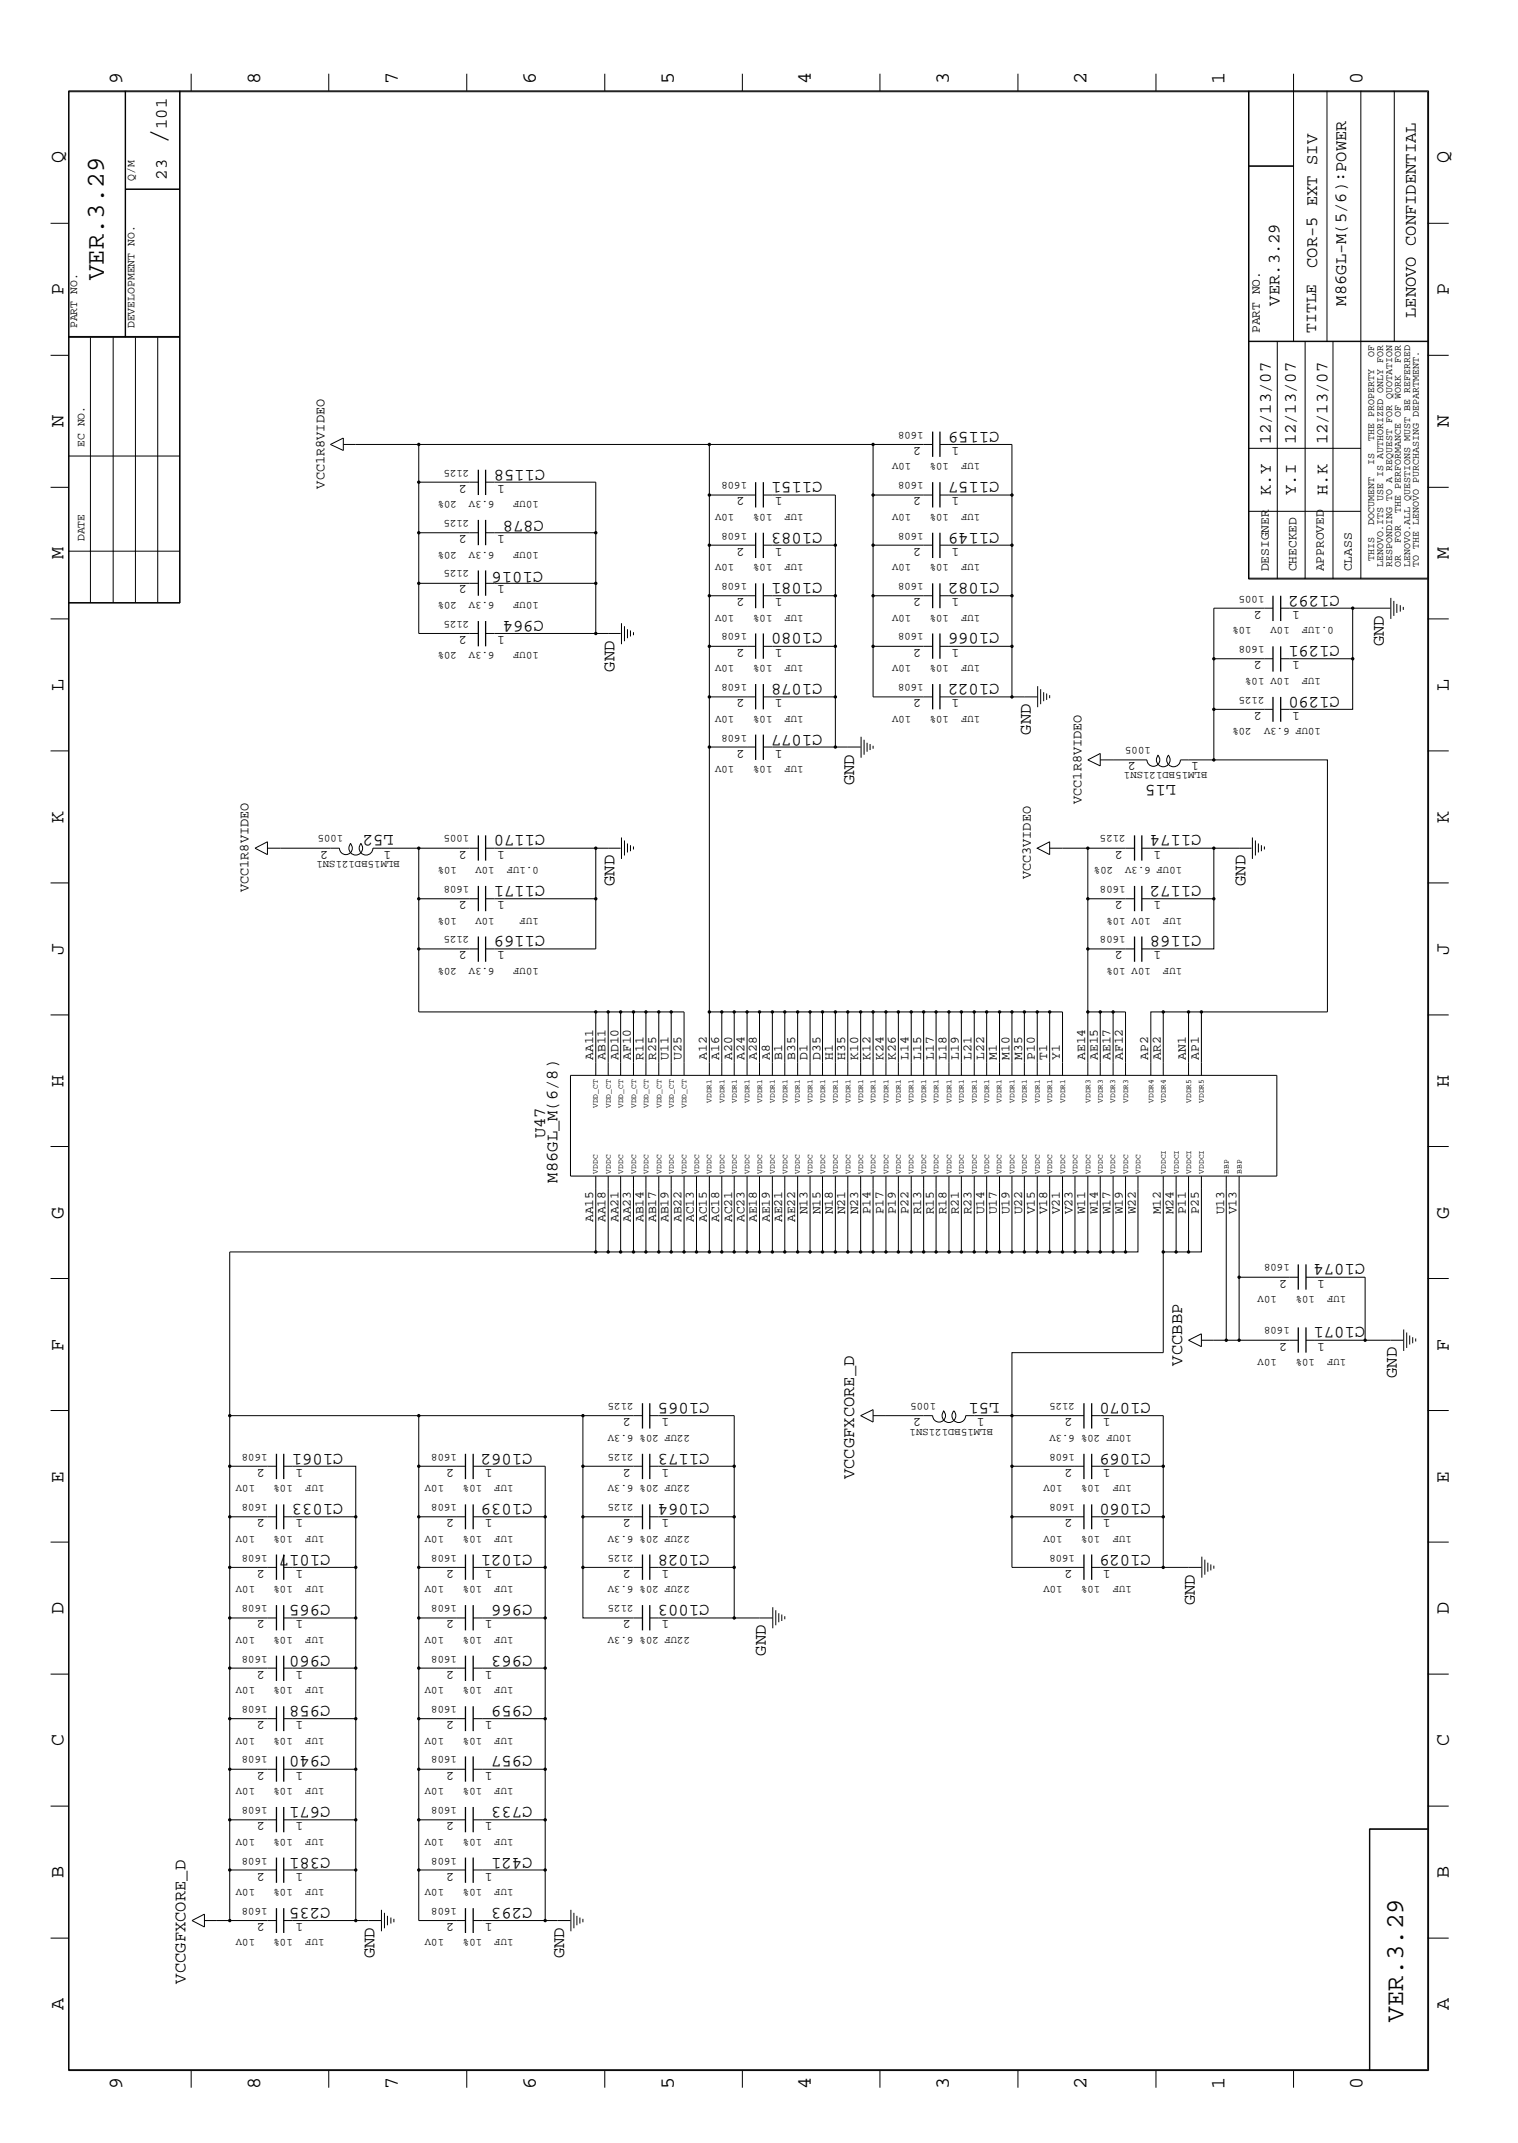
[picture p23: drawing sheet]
<svg xmlns="http://www.w3.org/2000/svg" width="300mm" height="423mm" viewBox="0 0 300 423" stroke-linecap="round" stroke-linejoin="round" font-family="sans-serif">
<defs><g id="words">
<text font-size="5.2" x="32.9" y="28.4" transform="rotate(-90 32.9 28.4)">/</text>
<g font-size="5.1">
<text x="20.5" y="55.4" transform="rotate(-90 20.5 55.4)">VER.3.29</text>
<text x="277.2" y="399.4" transform="rotate(-90 277.2 399.4)">VER.3.29</text>
</g>
<g font-size="4">
<text x="24.1" y="16.7" transform="rotate(-90 24.1 16.7)">9</text>
<text x="51.4" y="16.7" transform="rotate(-90 51.4 16.7)">8</text>
<text x="78.6" y="16.7" transform="rotate(-90 78.6 16.7)">7</text>
<text x="105.8" y="16.7" transform="rotate(-90 105.8 16.7)">6</text>
<text x="133.1" y="16.7" transform="rotate(-90 133.1 16.7)">5</text>
<text x="160.2" y="16.7" transform="rotate(-90 160.2 16.7)">4</text>
<text x="187.5" y="16.7" transform="rotate(-90 187.5 16.7)">3</text>
<text x="214.6" y="16.7" transform="rotate(-90 214.6 16.7)">2</text>
<text x="241.9" y="16.7" transform="rotate(-90 241.9 16.7)">1</text>
<text x="269.2" y="16.7" transform="rotate(-90 269.2 16.7)">0</text>
<text x="12.5" y="32.3" transform="rotate(-90 12.5 32.3)">Q</text>
<text x="286.2" y="32.3" transform="rotate(-90 286.2 32.3)">Q</text>
<text x="12.5" y="58.3" transform="rotate(-90 12.5 58.3)">P</text>
<text x="286.2" y="58.3" transform="rotate(-90 286.2 58.3)">P</text>
<text x="12.5" y="84.4" transform="rotate(-90 12.5 84.4)">N</text>
<text x="286.2" y="84.4" transform="rotate(-90 286.2 84.4)">N</text>
<text x="12.5" y="110.5" transform="rotate(-90 12.5 110.5)">M</text>
<text x="286.2" y="110.5" transform="rotate(-90 286.2 110.5)">M</text>
<text x="12.5" y="136.5" transform="rotate(-90 12.5 136.5)">L</text>
<text x="286.2" y="136.5" transform="rotate(-90 286.2 136.5)">L</text>
<text x="12.5" y="162.6" transform="rotate(-90 12.5 162.6)">K</text>
<text x="286.2" y="162.6" transform="rotate(-90 286.2 162.6)">K</text>
<text x="12.5" y="188.6" transform="rotate(-90 12.5 188.6)">J</text>
<text x="286.2" y="188.6" transform="rotate(-90 286.2 188.6)">J</text>
<text x="12.5" y="214.7" transform="rotate(-90 12.5 214.7)">H</text>
<text x="286.2" y="214.7" transform="rotate(-90 286.2 214.7)">H</text>
<text x="12.5" y="240.7" transform="rotate(-90 12.5 240.7)">G</text>
<text x="286.2" y="240.7" transform="rotate(-90 286.2 240.7)">G</text>
<text x="12.5" y="266.8" transform="rotate(-90 12.5 266.8)">F</text>
<text x="286.2" y="266.8" transform="rotate(-90 286.2 266.8)">F</text>
<text x="12.5" y="292.9" transform="rotate(-90 12.5 292.9)">E</text>
<text x="286.2" y="292.9" transform="rotate(-90 286.2 292.9)">E</text>
<text x="12.5" y="318.9" transform="rotate(-90 12.5 318.9)">D</text>
<text x="286.2" y="318.9" transform="rotate(-90 286.2 318.9)">D</text>
<text x="12.5" y="344.9" transform="rotate(-90 12.5 344.9)">C</text>
<text x="286.2" y="344.9" transform="rotate(-90 286.2 344.9)">C</text>
<text x="12.5" y="371" transform="rotate(-90 12.5 371)">B</text>
<text x="286.2" y="371" transform="rotate(-90 286.2 371)">B</text>
<text x="12.5" y="397" transform="rotate(-90 12.5 397)">A</text>
<text x="286.2" y="397" transform="rotate(-90 286.2 397)">A</text>
<text x="24.1" y="412.7" transform="rotate(-90 24.1 412.7)">9</text>
<text x="51.4" y="412.7" transform="rotate(-90 51.4 412.7)">8</text>
<text x="78.6" y="412.7" transform="rotate(-90 78.6 412.7)">7</text>
<text x="105.8" y="412.7" transform="rotate(-90 105.8 412.7)">6</text>
<text x="133.1" y="412.7" transform="rotate(-90 133.1 412.7)">5</text>
<text x="160.2" y="412.7" transform="rotate(-90 160.2 412.7)">4</text>
<text x="187.5" y="412.7" transform="rotate(-90 187.5 412.7)">3</text>
<text x="214.6" y="412.7" transform="rotate(-90 214.6 412.7)">2</text>
<text x="241.9" y="412.7" transform="rotate(-90 241.9 412.7)">1</text>
<text x="269.2" y="412.7" transform="rotate(-90 269.2 412.7)">0</text>
</g>
<g font-size="3.4">
<text x="32.9" y="25.5" transform="rotate(-90 32.9 25.5)">101</text>
<text x="32.9" y="35.5" transform="rotate(-90 32.9 35.5)">23</text>
<text x="260.2" y="52.9" transform="rotate(-90 260.2 52.9)">COR-5 EXT SIV</text>
<text x="252.7" y="60.4" transform="rotate(-90 252.7 60.4)">VER.3.29</text>
<text x="265.9" y="60.4" transform="rotate(-90 265.9 60.4)">M86GL-M(5/6):POWER</text>
<text x="279.7" y="62.8" transform="rotate(-90 279.7 62.8)">LENOVO CONFIDENTIAL</text>
<text x="197.4" y="85.3" transform="rotate(-180 197.4 85.3)">C1159</text>
<text x="251" y="87.8" transform="rotate(-90 251 87.8)">12/13/07</text>
<text x="255.9" y="87.8" transform="rotate(-90 255.9 87.8)">12/13/07</text>
<text x="262.2" y="87.8" transform="rotate(-90 262.2 87.8)">12/13/07</text>
<text x="107.7" y="92.8" transform="rotate(-180 107.7 92.8)">C1158</text>
<text x="162.5" y="95.3" transform="rotate(-180 162.5 95.3)">C1151</text>
<text x="197.4" y="95.3" transform="rotate(-180 197.4 95.3)">C1157</text>
<text x="251" y="97.8" transform="rotate(-90 251 97.8)">K.Y</text>
<text x="255.9" y="97.8" transform="rotate(-90 255.9 97.8)">Y.I</text>
<text x="262.2" y="97.8" transform="rotate(-90 262.2 97.8)">H.K</text>
<text x="107.4" y="103" transform="rotate(-180 107.4 103)">C878</text>
<text x="162.5" y="105.2" transform="rotate(-180 162.5 105.2)">C1083</text>
<text x="197.4" y="105.2" transform="rotate(-180 197.4 105.2)">C1149</text>
<text x="107.3" y="113" transform="rotate(-180 107.3 113)">C1016</text>
<text x="162.5" y="115.2" transform="rotate(-180 162.5 115.2)">C1081</text>
<text x="197.4" y="115.2" transform="rotate(-180 197.4 115.2)">C1082</text>
<text x="264.7" y="117.7" transform="rotate(-180 264.7 117.7)">C1292</text>
<text x="107.4" y="122.7" transform="rotate(-180 107.4 122.7)">C964</text>
<text x="162.5" y="125.1" transform="rotate(-180 162.5 125.1)">C1080</text>
<text x="197.4" y="125.1" transform="rotate(-180 197.4 125.1)">C1066</text>
<text x="264.7" y="127.7" transform="rotate(-180 264.7 127.7)">C1291</text>
<text x="273.4" y="127.7" transform="rotate(-90 273.4 127.7)">GND</text>
<text x="121.4" y="132.7" transform="rotate(-90 121.4 132.7)">GND</text>
<text x="162.5" y="135.1" transform="rotate(-180 162.5 135.1)">C1078</text>
<text x="197.4" y="135.1" transform="rotate(-180 197.4 135.1)">C1022</text>
<text x="264.7" y="137.7" transform="rotate(-180 264.7 137.7)">C1290</text>
<text x="162.5" y="145.1" transform="rotate(-180 162.5 145.1)">C1077</text>
<text x="203.6" y="145.1" transform="rotate(-90 203.6 145.1)">GND</text>
<text x="168.7" y="155.1" transform="rotate(-90 168.7 155.1)">GND</text>
<text x="232.3" y="155.1" transform="rotate(-180 232.3 155.1)">L15</text>
<text x="77.8" y="165" transform="rotate(-180 77.8 165)">L52</text>
<text x="107.7" y="165" transform="rotate(-180 107.7 165)">C1170</text>
<text x="237.3" y="165" transform="rotate(-180 237.3 165)">C1174</text>
<text x="107.7" y="175" transform="rotate(-180 107.7 175)">C1171</text>
<text x="121.4" y="175" transform="rotate(-90 121.4 175)">GND</text>
<text x="237.3" y="175" transform="rotate(-180 237.3 175)">C1172</text>
<text x="246" y="175" transform="rotate(-90 246 175)">GND</text>
<text x="107.7" y="185" transform="rotate(-180 107.7 185)">C1169</text>
<text x="237.3" y="185" transform="rotate(-180 237.3 185)">C1168</text>
<text x="107.7" y="224.9" transform="rotate(-90 107.7 224.9)">U47</text>
<text x="110.2" y="233.6" transform="rotate(-90 110.2 233.6)">M86GL_M(6/8)</text>
<text x="269.7" y="249.8" transform="rotate(-180 269.7 249.8)">C1074</text>
<text x="269.7" y="262.2" transform="rotate(-180 269.7 262.2)">C1071</text>
<text x="233.5" y="269.7" transform="rotate(-90 233.5 269.7)">VCCBBP</text>
<text x="275.9" y="272.2" transform="rotate(-90 275.9 272.2)">GND</text>
<text x="140.1" y="277.2" transform="rotate(-180 140.1 277.2)">C1065</text>
<text x="197.4" y="277.2" transform="rotate(-180 197.4 277.2)">L51</text>
<text x="227.3" y="277.2" transform="rotate(-180 227.3 277.2)">C1070</text>
<text x="67.8" y="287.2" transform="rotate(-180 67.8 287.2)">C1061</text>
<text x="105.2" y="287.2" transform="rotate(-180 105.2 287.2)">C1062</text>
<text x="140.1" y="287.2" transform="rotate(-180 140.1 287.2)">C1173</text>
<text x="227.3" y="287.2" transform="rotate(-180 227.3 287.2)">C1069</text>
<text x="168.7" y="292.2" transform="rotate(-90 168.7 292.2)">VCCGFXCORE_D</text>
<text x="67.8" y="297.2" transform="rotate(-180 67.8 297.2)">C1033</text>
<text x="105.2" y="297.2" transform="rotate(-180 105.2 297.2)">C1039</text>
<text x="140.1" y="297.2" transform="rotate(-180 140.1 297.2)">C1064</text>
<text x="227.3" y="297.2" transform="rotate(-180 227.3 297.2)">C1060</text>
<text x="65.3" y="307.1" transform="rotate(-180 65.3 307.1)">C1017</text>
<text x="105.2" y="307.1" transform="rotate(-180 105.2 307.1)">C1021</text>
<text x="140.1" y="307.1" transform="rotate(-180 140.1 307.1)">C1028</text>
<text x="227.3" y="307.1" transform="rotate(-180 227.3 307.1)">C1029</text>
<text x="65.3" y="317.1" transform="rotate(-180 65.3 317.1)">C965</text>
<text x="105.2" y="317.1" transform="rotate(-180 105.2 317.1)">C966</text>
<text x="140.1" y="317.1" transform="rotate(-180 140.1 317.1)">C1003</text>
<text x="236.1" y="317.1" transform="rotate(-90 236.1 317.1)">GND</text>
<text x="65.3" y="327.1" transform="rotate(-180 65.3 327.1)">C960</text>
<text x="105.2" y="327.1" transform="rotate(-180 105.2 327.1)">C963</text>
<text x="151.3" y="327.1" transform="rotate(-90 151.3 327.1)">GND</text>
<text x="65.3" y="337.1" transform="rotate(-180 65.3 337.1)">C958</text>
<text x="105.2" y="337.1" transform="rotate(-180 105.2 337.1)">C959</text>
<text x="65.3" y="347" transform="rotate(-180 65.3 347)">C940</text>
<text x="105.2" y="347" transform="rotate(-180 105.2 347)">C957</text>
<text x="65.3" y="357" transform="rotate(-180 65.3 357)">C671</text>
<text x="105.2" y="357" transform="rotate(-180 105.2 357)">C733</text>
<text x="65.3" y="366.9" transform="rotate(-180 65.3 366.9)">C381</text>
<text x="105.2" y="366.9" transform="rotate(-180 105.2 366.9)">C421</text>
<text x="65.3" y="376.9" transform="rotate(-180 65.3 376.9)">C235</text>
<text x="105.2" y="376.9" transform="rotate(-180 105.2 376.9)">C293</text>
<text x="74" y="386.8" transform="rotate(-90 74 386.8)">GND</text>
<text x="111.4" y="386.8" transform="rotate(-90 111.4 386.8)">GND</text>
<text x="36.7" y="391.8" transform="rotate(-90 36.7 391.8)">VCCGFXCORE_D</text>
</g>
<text font-size="3.2" x="260" y="65.8" transform="rotate(-90 260 65.8)">TITLE</text>
<g font-size="2.7">
<text x="64.1" y="96.5" transform="rotate(-90 64.1 96.5)">VCC1R8VIDEO</text>
<text x="213.6" y="158.8" transform="rotate(-90 213.6 158.8)">VCC1R8VIDEO</text>
<text x="203.6" y="173.7" transform="rotate(-90 203.6 173.7)">VCC3VIDEO</text>
<text x="49.1" y="176.3" transform="rotate(-90 49.1 176.3)">VCC1R8VIDEO</text>
</g>
<g font-size="2.5">
<text x="248.8" y="65.8" transform="rotate(-90 248.8 65.8)">PART NO.</text>
<text x="181.9" y="88.3" transform="rotate(-180 181.9 88.3)">2</text>
<text x="189.5" y="88.3" transform="rotate(-180 189.5 88.3)">1</text>
<text x="92.2" y="95.8" transform="rotate(-180 92.2 95.8)">2</text>
<text x="99.7" y="95.8" transform="rotate(-180 99.7 95.8)">1</text>
<text x="147.1" y="98.2" transform="rotate(-180 147.1 98.2)">2</text>
<text x="154.6" y="98.2" transform="rotate(-180 154.6 98.2)">1</text>
<text x="181.9" y="98.2" transform="rotate(-180 181.9 98.2)">2</text>
<text x="189.5" y="98.2" transform="rotate(-180 189.5 98.2)">1</text>
<text x="92.2" y="105.7" transform="rotate(-180 92.2 105.7)">2</text>
<text x="99.7" y="105.7" transform="rotate(-180 99.7 105.7)">1</text>
<text x="147.1" y="108.2" transform="rotate(-180 147.1 108.2)">2</text>
<text x="154.6" y="108.2" transform="rotate(-180 154.6 108.2)">1</text>
<text x="181.9" y="108.2" transform="rotate(-180 181.9 108.2)">2</text>
<text x="189.5" y="108.2" transform="rotate(-180 189.5 108.2)">1</text>
<text x="250.6" y="112.9" transform="rotate(-90 250.6 112.9)">DESIGNER</text>
<text x="256.1" y="112.9" transform="rotate(-90 256.1 112.9)">CHECKED</text>
<text x="261.5" y="112.9" transform="rotate(-90 261.5 112.9)">APPROVED</text>
<text x="267" y="112.9" transform="rotate(-90 267 112.9)">CLASS</text>
<text x="92.2" y="115.7" transform="rotate(-180 92.2 115.7)">2</text>
<text x="99.7" y="115.7" transform="rotate(-180 99.7 115.7)">1</text>
<text x="147.1" y="118.2" transform="rotate(-180 147.1 118.2)">2</text>
<text x="154.6" y="118.2" transform="rotate(-180 154.6 118.2)">1</text>
<text x="181.9" y="118.2" transform="rotate(-180 181.9 118.2)">2</text>
<text x="189.5" y="118.2" transform="rotate(-180 189.5 118.2)">1</text>
<text x="92.2" y="125.6" transform="rotate(-180 92.2 125.6)">2</text>
<text x="99.7" y="125.6" transform="rotate(-180 99.7 125.6)">1</text>
<text x="249.3" y="120.7" transform="rotate(-180 249.3 120.7)">2</text>
<text x="256.8" y="120.7" transform="rotate(-180 256.8 120.7)">1</text>
<text x="147.1" y="128.2" transform="rotate(-180 147.1 128.2)">2</text>
<text x="154.6" y="128.2" transform="rotate(-180 154.6 128.2)">1</text>
<text x="181.9" y="128.2" transform="rotate(-180 181.9 128.2)">2</text>
<text x="189.5" y="128.2" transform="rotate(-180 189.5 128.2)">1</text>
<text x="249.3" y="130.6" transform="rotate(-180 249.3 130.6)">2</text>
<text x="256.8" y="130.6" transform="rotate(-180 256.8 130.6)">1</text>
<text x="147.1" y="138.1" transform="rotate(-180 147.1 138.1)">2</text>
<text x="154.6" y="138.1" transform="rotate(-180 154.6 138.1)">1</text>
<text x="181.9" y="138.1" transform="rotate(-180 181.9 138.1)">2</text>
<text x="189.5" y="138.1" transform="rotate(-180 189.5 138.1)">1</text>
<text x="249.3" y="140.6" transform="rotate(-180 249.3 140.6)">2</text>
<text x="256.8" y="140.6" transform="rotate(-180 256.8 140.6)">1</text>
<text x="147.1" y="148.1" transform="rotate(-180 147.1 148.1)">2</text>
<text x="154.6" y="148.1" transform="rotate(-180 154.6 148.1)">1</text>
<text x="224.4" y="150.6" transform="rotate(-180 224.4 150.6)">2</text>
<text x="236.8" y="150.6" transform="rotate(-180 236.8 150.6)">1</text>
<text x="64.9" y="168.1" transform="rotate(-180 64.9 168.1)">2</text>
<text x="77.3" y="168.1" transform="rotate(-180 77.3 168.1)">1</text>
<text x="92.2" y="168.1" transform="rotate(-180 92.2 168.1)">2</text>
<text x="99.7" y="168.1" transform="rotate(-180 99.7 168.1)">1</text>
<text x="221.8" y="168.1" transform="rotate(-180 221.8 168.1)">2</text>
<text x="229.4" y="168.1" transform="rotate(-180 229.4 168.1)">1</text>
<text x="92.2" y="178" transform="rotate(-180 92.2 178)">2</text>
<text x="99.7" y="178" transform="rotate(-180 99.7 178)">1</text>
<text x="221.8" y="178" transform="rotate(-180 221.8 178)">2</text>
<text x="229.4" y="178" transform="rotate(-180 229.4 178)">1</text>
<text x="92.2" y="188" transform="rotate(-180 92.2 188)">2</text>
<text x="99.7" y="188" transform="rotate(-180 99.7 188)">1</text>
<text x="221.8" y="188" transform="rotate(-180 221.8 188)">2</text>
<text x="229.4" y="188" transform="rotate(-180 229.4 188)">1</text>
<text x="117.2" y="209.4" transform="rotate(-90 117.2 209.4)">AA11</text>
<text x="119.6" y="209.4" transform="rotate(-90 119.6 209.4)">AB11</text>
<text x="122.2" y="209.4" transform="rotate(-90 122.2 209.4)">AD10</text>
<text x="124.6" y="209.4" transform="rotate(-90 124.6 209.4)">AF10</text>
<text x="127.1" y="209.4" transform="rotate(-90 127.1 209.4)">R11</text>
<text x="129.6" y="209.4" transform="rotate(-90 129.6 209.4)">R25</text>
<text x="132.1" y="209.4" transform="rotate(-90 132.1 209.4)">U11</text>
<text x="134.6" y="209.4" transform="rotate(-90 134.6 209.4)">U25</text>
<text x="139.6" y="209.4" transform="rotate(-90 139.6 209.4)">A12</text>
<text x="142.1" y="209.4" transform="rotate(-90 142.1 209.4)">A16</text>
<text x="144.6" y="209.4" transform="rotate(-90 144.6 209.4)">A20</text>
<text x="147.1" y="209.4" transform="rotate(-90 147.1 209.4)">A24</text>
<text x="149.5" y="209.4" transform="rotate(-90 149.5 209.4)">A28</text>
<text x="152.1" y="209.4" transform="rotate(-90 152.1 209.4)">A8</text>
<text x="154.5" y="209.4" transform="rotate(-90 154.5 209.4)">B1</text>
<text x="157.1" y="209.4" transform="rotate(-90 157.1 209.4)">B35</text>
<text x="159.5" y="209.4" transform="rotate(-90 159.5 209.4)">D1</text>
<text x="162.1" y="209.4" transform="rotate(-90 162.1 209.4)">D35</text>
<text x="164.5" y="209.4" transform="rotate(-90 164.5 209.4)">H1</text>
<text x="167" y="209.4" transform="rotate(-90 167 209.4)">H35</text>
<text x="169.5" y="209.4" transform="rotate(-90 169.5 209.4)">K10</text>
<text x="172" y="209.4" transform="rotate(-90 172 209.4)">K12</text>
<text x="174.5" y="209.4" transform="rotate(-90 174.5 209.4)">K24</text>
<text x="177" y="209.4" transform="rotate(-90 177 209.4)">K26</text>
<text x="179.5" y="209.4" transform="rotate(-90 179.5 209.4)">L14</text>
<text x="181.9" y="209.4" transform="rotate(-90 181.9 209.4)">L15</text>
<text x="184.5" y="209.4" transform="rotate(-90 184.5 209.4)">L17</text>
<text x="186.9" y="209.4" transform="rotate(-90 186.9 209.4)">L18</text>
<text x="189.4" y="209.4" transform="rotate(-90 189.4 209.4)">L19</text>
<text x="191.9" y="209.4" transform="rotate(-90 191.9 209.4)">L21</text>
<text x="194.4" y="209.4" transform="rotate(-90 194.4 209.4)">L22</text>
<text x="196.9" y="209.4" transform="rotate(-90 196.9 209.4)">M1</text>
<text x="199.4" y="209.4" transform="rotate(-90 199.4 209.4)">M10</text>
<text x="201.9" y="209.4" transform="rotate(-90 201.9 209.4)">M35</text>
<text x="204.4" y="209.4" transform="rotate(-90 204.4 209.4)">P10</text>
<text x="206.8" y="209.4" transform="rotate(-90 206.8 209.4)">T1</text>
<text x="209.4" y="209.4" transform="rotate(-90 209.4 209.4)">Y1</text>
<text x="214.4" y="209.4" transform="rotate(-90 214.4 209.4)">AE14</text>
<text x="216.8" y="209.4" transform="rotate(-90 216.8 209.4)">AE15</text>
<text x="219.4" y="209.4" transform="rotate(-90 219.4 209.4)">AE17</text>
<text x="221.8" y="209.4" transform="rotate(-90 221.8 209.4)">AF12</text>
<text x="226.8" y="209.4" transform="rotate(-90 226.8 209.4)">AP2</text>
<text x="229.3" y="209.4" transform="rotate(-90 229.3 209.4)">AR2</text>
<text x="234.3" y="209.4" transform="rotate(-90 234.3 209.4)">AN1</text>
<text x="236.8" y="209.4" transform="rotate(-90 236.8 209.4)">AP1</text>
<text x="159.5" y="239.9" transform="rotate(-90 159.5 239.9)">N13</text>
<text x="162.1" y="239.9" transform="rotate(-90 162.1 239.9)">N15</text>
<text x="164.5" y="239.9" transform="rotate(-90 164.5 239.9)">N18</text>
<text x="167" y="239.9" transform="rotate(-90 167 239.9)">N21</text>
<text x="169.5" y="239.9" transform="rotate(-90 169.5 239.9)">N23</text>
<text x="172" y="239.9" transform="rotate(-90 172 239.9)">P14</text>
<text x="174.5" y="239.9" transform="rotate(-90 174.5 239.9)">P17</text>
<text x="177" y="239.9" transform="rotate(-90 177 239.9)">P19</text>
<text x="179.5" y="239.9" transform="rotate(-90 179.5 239.9)">P22</text>
<text x="181.9" y="239.9" transform="rotate(-90 181.9 239.9)">R13</text>
<text x="184.5" y="239.9" transform="rotate(-90 184.5 239.9)">R15</text>
<text x="186.9" y="239.9" transform="rotate(-90 186.9 239.9)">R18</text>
<text x="189.4" y="239.9" transform="rotate(-90 189.4 239.9)">R21</text>
<text x="191.9" y="239.9" transform="rotate(-90 191.9 239.9)">R23</text>
<text x="194.4" y="239.9" transform="rotate(-90 194.4 239.9)">U14</text>
<text x="196.9" y="239.9" transform="rotate(-90 196.9 239.9)">U17</text>
<text x="199.4" y="239.9" transform="rotate(-90 199.4 239.9)">U19</text>
<text x="201.9" y="239.9" transform="rotate(-90 201.9 239.9)">U22</text>
<text x="204.4" y="239.9" transform="rotate(-90 204.4 239.9)">V15</text>
<text x="206.8" y="239.9" transform="rotate(-90 206.8 239.9)">V18</text>
<text x="209.4" y="239.9" transform="rotate(-90 209.4 239.9)">V21</text>
<text x="211.8" y="239.9" transform="rotate(-90 211.8 239.9)">V23</text>
<text x="214.4" y="239.9" transform="rotate(-90 214.4 239.9)">W11</text>
<text x="216.8" y="239.9" transform="rotate(-90 216.8 239.9)">W14</text>
<text x="219.4" y="239.9" transform="rotate(-90 219.4 239.9)">W17</text>
<text x="221.8" y="239.9" transform="rotate(-90 221.8 239.9)">W19</text>
<text x="224.4" y="239.9" transform="rotate(-90 224.4 239.9)">W22</text>
<text x="229.3" y="239.9" transform="rotate(-90 229.3 239.9)">M12</text>
<text x="231.8" y="239.9" transform="rotate(-90 231.8 239.9)">M24</text>
<text x="234.3" y="239.9" transform="rotate(-90 234.3 239.9)">P11</text>
<text x="236.8" y="239.9" transform="rotate(-90 236.8 239.9)">P25</text>
<text x="241.8" y="239.9" transform="rotate(-90 241.8 239.9)">U13</text>
<text x="244.3" y="239.9" transform="rotate(-90 244.3 239.9)">V13</text>
<text x="117.2" y="241.4" transform="rotate(-90 117.2 241.4)">AA15</text>
<text x="119.6" y="241.4" transform="rotate(-90 119.6 241.4)">AA18</text>
<text x="122.2" y="241.4" transform="rotate(-90 122.2 241.4)">AA21</text>
<text x="124.6" y="241.4" transform="rotate(-90 124.6 241.4)">AA23</text>
<text x="127.1" y="241.4" transform="rotate(-90 127.1 241.4)">AB14</text>
<text x="129.6" y="241.4" transform="rotate(-90 129.6 241.4)">AB17</text>
<text x="132.1" y="241.4" transform="rotate(-90 132.1 241.4)">AB19</text>
<text x="134.6" y="241.4" transform="rotate(-90 134.6 241.4)">AB22</text>
<text x="137.1" y="241.4" transform="rotate(-90 137.1 241.4)">AC13</text>
<text x="139.6" y="241.4" transform="rotate(-90 139.6 241.4)">AC15</text>
<text x="142.1" y="241.4" transform="rotate(-90 142.1 241.4)">AC18</text>
<text x="144.6" y="241.4" transform="rotate(-90 144.6 241.4)">AC21</text>
<text x="147.1" y="241.4" transform="rotate(-90 147.1 241.4)">AC23</text>
<text x="149.5" y="241.4" transform="rotate(-90 149.5 241.4)">AE18</text>
<text x="152.1" y="241.4" transform="rotate(-90 152.1 241.4)">AE19</text>
<text x="154.5" y="241.4" transform="rotate(-90 154.5 241.4)">AE21</text>
<text x="157.1" y="241.4" transform="rotate(-90 157.1 241.4)">AE22</text>
<text x="254.3" y="252.8" transform="rotate(-180 254.3 252.8)">2</text>
<text x="261.7" y="252.8" transform="rotate(-180 261.7 252.8)">1</text>
<text x="254.3" y="265.3" transform="rotate(-180 254.3 265.3)">2</text>
<text x="261.7" y="265.3" transform="rotate(-180 261.7 265.3)">1</text>
<text x="124.6" y="280.2" transform="rotate(-180 124.6 280.2)">2</text>
<text x="132.2" y="280.2" transform="rotate(-180 132.2 280.2)">1</text>
<text x="181.9" y="280.2" transform="rotate(-180 181.9 280.2)">2</text>
<text x="194.5" y="280.2" transform="rotate(-180 194.5 280.2)">1</text>
<text x="211.8" y="280.2" transform="rotate(-180 211.8 280.2)">2</text>
<text x="219.4" y="280.2" transform="rotate(-180 219.4 280.2)">1</text>
<text x="52.3" y="290.2" transform="rotate(-180 52.3 290.2)">2</text>
<text x="59.9" y="290.2" transform="rotate(-180 59.9 290.2)">1</text>
<text x="89.7" y="290.2" transform="rotate(-180 89.7 290.2)">2</text>
<text x="97.3" y="290.2" transform="rotate(-180 97.3 290.2)">1</text>
<text x="124.6" y="290.2" transform="rotate(-180 124.6 290.2)">2</text>
<text x="132.2" y="290.2" transform="rotate(-180 132.2 290.2)">1</text>
<text x="211.8" y="290.2" transform="rotate(-180 211.8 290.2)">2</text>
<text x="219.4" y="290.2" transform="rotate(-180 219.4 290.2)">1</text>
<text x="52.3" y="300.1" transform="rotate(-180 52.3 300.1)">2</text>
<text x="59.9" y="300.1" transform="rotate(-180 59.9 300.1)">1</text>
<text x="89.7" y="300.1" transform="rotate(-180 89.7 300.1)">2</text>
<text x="97.3" y="300.1" transform="rotate(-180 97.3 300.1)">1</text>
<text x="124.6" y="300.1" transform="rotate(-180 124.6 300.1)">2</text>
<text x="132.2" y="300.1" transform="rotate(-180 132.2 300.1)">1</text>
<text x="211.8" y="300.1" transform="rotate(-180 211.8 300.1)">2</text>
<text x="219.4" y="300.1" transform="rotate(-180 219.4 300.1)">1</text>
<text x="52.3" y="310.1" transform="rotate(-180 52.3 310.1)">2</text>
<text x="59.9" y="310.1" transform="rotate(-180 59.9 310.1)">1</text>
<text x="89.7" y="310.1" transform="rotate(-180 89.7 310.1)">2</text>
<text x="97.3" y="310.1" transform="rotate(-180 97.3 310.1)">1</text>
<text x="124.6" y="310.1" transform="rotate(-180 124.6 310.1)">2</text>
<text x="132.2" y="310.1" transform="rotate(-180 132.2 310.1)">1</text>
<text x="211.8" y="310.1" transform="rotate(-180 211.8 310.1)">2</text>
<text x="219.4" y="310.1" transform="rotate(-180 219.4 310.1)">1</text>
<text x="52.3" y="320" transform="rotate(-180 52.3 320)">2</text>
<text x="59.9" y="320" transform="rotate(-180 59.9 320)">1</text>
<text x="89.7" y="320" transform="rotate(-180 89.7 320)">2</text>
<text x="97.3" y="320" transform="rotate(-180 97.3 320)">1</text>
<text x="124.6" y="320" transform="rotate(-180 124.6 320)">2</text>
<text x="132.2" y="320" transform="rotate(-180 132.2 320)">1</text>
<text x="52.3" y="330" transform="rotate(-180 52.3 330)">2</text>
<text x="59.9" y="330" transform="rotate(-180 59.9 330)">1</text>
<text x="89.7" y="330" transform="rotate(-180 89.7 330)">2</text>
<text x="97.3" y="330" transform="rotate(-180 97.3 330)">1</text>
<text x="52.3" y="340" transform="rotate(-180 52.3 340)">2</text>
<text x="59.9" y="340" transform="rotate(-180 59.9 340)">1</text>
<text x="89.7" y="340" transform="rotate(-180 89.7 340)">2</text>
<text x="97.3" y="340" transform="rotate(-180 97.3 340)">1</text>
<text x="52.3" y="350" transform="rotate(-180 52.3 350)">2</text>
<text x="59.9" y="350" transform="rotate(-180 59.9 350)">1</text>
<text x="89.7" y="350" transform="rotate(-180 89.7 350)">2</text>
<text x="97.3" y="350" transform="rotate(-180 97.3 350)">1</text>
<text x="52.3" y="359.9" transform="rotate(-180 52.3 359.9)">2</text>
<text x="59.9" y="359.9" transform="rotate(-180 59.9 359.9)">1</text>
<text x="89.7" y="359.9" transform="rotate(-180 89.7 359.9)">2</text>
<text x="97.3" y="359.9" transform="rotate(-180 97.3 359.9)">1</text>
<text x="52.3" y="369.9" transform="rotate(-180 52.3 369.9)">2</text>
<text x="59.9" y="369.9" transform="rotate(-180 59.9 369.9)">1</text>
<text x="89.7" y="369.9" transform="rotate(-180 89.7 369.9)">2</text>
<text x="97.3" y="369.9" transform="rotate(-180 97.3 369.9)">1</text>
<text x="52.3" y="379.9" transform="rotate(-180 52.3 379.9)">2</text>
<text x="59.9" y="379.9" transform="rotate(-180 59.9 379.9)">1</text>
<text x="89.7" y="379.9" transform="rotate(-180 89.7 379.9)">2</text>
<text x="97.3" y="379.9" transform="rotate(-180 97.3 379.9)">1</text>
</g>
<g font-size="2.3">
<text x="26.6" y="35.7" transform="rotate(-90 26.6 35.7)">Q/M</text>
<text x="15.2" y="64.9" transform="rotate(-90 15.2 64.9)">PART NO.</text>
<text x="26.6" y="64.9" transform="rotate(-90 26.6 64.9)">DEVELOPMENT NO.</text>
<text x="16.7" y="88.3" transform="rotate(-90 16.7 88.3)">EC NO.</text>
<text x="16.7" y="106.9" transform="rotate(-90 16.7 106.9)">DATE</text>
</g>
<g font-size="2.1">
<text x="182.5" y="85.3" transform="rotate(-180 182.5 85.3)">1608</text>
<text x="92.7" y="92.8" transform="rotate(-180 92.7 92.8)">2125</text>
<text x="147.6" y="95.2" transform="rotate(-180 147.6 95.2)">1608</text>
<text x="180" y="91.5" transform="rotate(-180 180 91.5)">10V</text>
<text x="182.5" y="95.2" transform="rotate(-180 182.5 95.2)">1608</text>
<text x="187.5" y="91.5" transform="rotate(-180 187.5 91.5)">10%</text>
<text x="193.6" y="91.5" transform="rotate(-180 193.6 91.5)">1UF</text>
<text x="90.3" y="99" transform="rotate(-180 90.3 99)">20%</text>
<text x="97.7" y="99" transform="rotate(-180 97.7 99)">6.3V</text>
<text x="106.4" y="99" transform="rotate(-180 106.4 99)">10UF</text>
<text x="145" y="101.5" transform="rotate(-180 145 101.5)">10V</text>
<text x="152.6" y="101.5" transform="rotate(-180 152.6 101.5)">10%</text>
<text x="158.7" y="101.5" transform="rotate(-180 158.7 101.5)">1UF</text>
<text x="180" y="101.5" transform="rotate(-180 180 101.5)">10V</text>
<text x="187.5" y="101.5" transform="rotate(-180 187.5 101.5)">10%</text>
<text x="193.6" y="101.5" transform="rotate(-180 193.6 101.5)">1UF</text>
<text x="92.7" y="102.7" transform="rotate(-180 92.7 102.7)">2125</text>
<text x="147.6" y="105.2" transform="rotate(-180 147.6 105.2)">1608</text>
<text x="182.5" y="105.2" transform="rotate(-180 182.5 105.2)">1608</text>
<text x="90.3" y="109" transform="rotate(-180 90.3 109)">20%</text>
<text x="92.7" y="112.7" transform="rotate(-180 92.7 112.7)">2125</text>
<text x="97.7" y="109" transform="rotate(-180 97.7 109)">6.3V</text>
<text x="106.4" y="109" transform="rotate(-180 106.4 109)">10UF</text>
<text x="145" y="111.4" transform="rotate(-180 145 111.4)">10V</text>
<text x="152.6" y="111.4" transform="rotate(-180 152.6 111.4)">10%</text>
<text x="158.7" y="111.4" transform="rotate(-180 158.7 111.4)">1UF</text>
<text x="180" y="111.4" transform="rotate(-180 180 111.4)">10V</text>
<text x="187.5" y="111.4" transform="rotate(-180 187.5 111.4)">10%</text>
<text x="193.6" y="111.4" transform="rotate(-180 193.6 111.4)">1UF</text>
<text x="90.3" y="119" transform="rotate(-180 90.3 119)">20%</text>
<text x="97.7" y="119" transform="rotate(-180 97.7 119)">6.3V</text>
<text x="106.4" y="119" transform="rotate(-180 106.4 119)">10UF</text>
<text x="147.6" y="115.2" transform="rotate(-180 147.6 115.2)">1608</text>
<text x="182.5" y="115.2" transform="rotate(-180 182.5 115.2)">1608</text>
<text x="249.8" y="117.7" transform="rotate(-180 249.8 117.7)">1005</text>
<text x="92.7" y="122.7" transform="rotate(-180 92.7 122.7)">2125</text>
<text x="145" y="121.4" transform="rotate(-180 145 121.4)">10V</text>
<text x="147.6" y="125.1" transform="rotate(-180 147.6 125.1)">1608</text>
<text x="152.6" y="121.4" transform="rotate(-180 152.6 121.4)">10%</text>
<text x="158.7" y="121.4" transform="rotate(-180 158.7 121.4)">1UF</text>
<text x="180" y="121.4" transform="rotate(-180 180 121.4)">10V</text>
<text x="182.5" y="125.1" transform="rotate(-180 182.5 125.1)">1608</text>
<text x="187.5" y="121.4" transform="rotate(-180 187.5 121.4)">10%</text>
<text x="193.6" y="121.4" transform="rotate(-180 193.6 121.4)">1UF</text>
<text x="247.2" y="124" transform="rotate(-180 247.2 124)">10%</text>
<text x="254.8" y="124" transform="rotate(-180 254.8 124)">10V</text>
<text x="263.5" y="124" transform="rotate(-180 263.5 124)">0.1UF</text>
<text x="90.3" y="128.9" transform="rotate(-180 90.3 128.9)">20%</text>
<text x="97.7" y="128.9" transform="rotate(-180 97.7 128.9)">6.3V</text>
<text x="106.4" y="128.9" transform="rotate(-180 106.4 128.9)">10UF</text>
<text x="145" y="131.4" transform="rotate(-180 145 131.4)">10V</text>
<text x="152.6" y="131.4" transform="rotate(-180 152.6 131.4)">10%</text>
<text x="158.7" y="131.4" transform="rotate(-180 158.7 131.4)">1UF</text>
<text x="180" y="131.4" transform="rotate(-180 180 131.4)">10V</text>
<text x="187.5" y="131.4" transform="rotate(-180 187.5 131.4)">10%</text>
<text x="193.6" y="131.4" transform="rotate(-180 193.6 131.4)">1UF</text>
<text x="249.8" y="127.7" transform="rotate(-180 249.8 127.7)">1608</text>
<text x="147.6" y="135.1" transform="rotate(-180 147.6 135.1)">1608</text>
<text x="182.5" y="135.1" transform="rotate(-180 182.5 135.1)">1608</text>
<text x="249.8" y="137.7" transform="rotate(-180 249.8 137.7)">2125</text>
<text x="254.8" y="133.9" transform="rotate(-180 254.8 133.9)">10V 10%</text>
<text x="260.9" y="133.9" transform="rotate(-180 260.9 133.9)">1UF</text>
<text x="145" y="141.4" transform="rotate(-180 145 141.4)">10V</text>
<text x="152.6" y="141.4" transform="rotate(-180 152.6 141.4)">10%</text>
<text x="158.7" y="141.4" transform="rotate(-180 158.7 141.4)">1UF</text>
<text x="180" y="141.4" transform="rotate(-180 180 141.4)">10V</text>
<text x="187.5" y="141.4" transform="rotate(-180 187.5 141.4)">10%</text>
<text x="193.6" y="141.4" transform="rotate(-180 193.6 141.4)">1UF</text>
<text x="247.2" y="143.8" transform="rotate(-180 247.2 143.8)">20%</text>
<text x="260.9" y="143.8" transform="rotate(-180 260.9 143.8)">10UF 6.3V</text>
<text x="147.6" y="145.1" transform="rotate(-180 147.6 145.1)">1608</text>
<text x="227.3" y="147.6" transform="rotate(-180 227.3 147.6)">1005</text>
<text x="145" y="151.3" transform="rotate(-180 145 151.3)">10V</text>
<text x="152.6" y="151.3" transform="rotate(-180 152.6 151.3)">10%</text>
<text x="158.7" y="151.3" transform="rotate(-180 158.7 151.3)">1UF</text>
<text x="238.5" y="152.6" transform="rotate(-180 238.5 152.6)">BLM15BD121SN1</text>
<text x="67.8" y="165" transform="rotate(-180 67.8 165)">1005</text>
<text x="92.7" y="165" transform="rotate(-180 92.7 165)">1005</text>
<text x="222.3" y="165" transform="rotate(-180 222.3 165)">2125</text>
<text x="79" y="170" transform="rotate(-180 79 170)">BLM15BD121SN1</text>
<text x="90.3" y="171.3" transform="rotate(-180 90.3 171.3)">10%</text>
<text x="97.7" y="171.3" transform="rotate(-180 97.7 171.3)">10V</text>
<text x="106.4" y="171.3" transform="rotate(-180 106.4 171.3)">0.1UF</text>
<text x="219.9" y="171.3" transform="rotate(-180 219.9 171.3)">20%</text>
<text x="233.5" y="171.3" transform="rotate(-180 233.5 171.3)">10UF 6.3V</text>
<text x="92.7" y="175" transform="rotate(-180 92.7 175)">1608</text>
<text x="222.3" y="175" transform="rotate(-180 222.3 175)">1608</text>
<text x="90.3" y="181.3" transform="rotate(-180 90.3 181.3)">10%</text>
<text x="92.7" y="185" transform="rotate(-180 92.7 185)">2125</text>
<text x="97.7" y="181.3" transform="rotate(-180 97.7 181.3)">10V</text>
<text x="106.4" y="181.3" transform="rotate(-180 106.4 181.3)">1UF</text>
<text x="222.3" y="185" transform="rotate(-180 222.3 185)">1608</text>
<text x="227.3" y="181.3" transform="rotate(-180 227.3 181.3)">10V 10%</text>
<text x="233.5" y="181.3" transform="rotate(-180 233.5 181.3)">1UF</text>
<text x="90.3" y="191.2" transform="rotate(-180 90.3 191.2)">20%</text>
<text x="97.7" y="191.2" transform="rotate(-180 97.7 191.2)">6.3V</text>
<text x="106.4" y="191.2" transform="rotate(-180 106.4 191.2)">10UF</text>
<text x="227.3" y="191.2" transform="rotate(-180 227.3 191.2)">10V 10%</text>
<text x="233.5" y="191.2" transform="rotate(-180 233.5 191.2)">1UF</text>
<text x="254.8" y="249.8" transform="rotate(-180 254.8 249.8)">1608</text>
<text x="252.2" y="256" transform="rotate(-180 252.2 256)">10V</text>
<text x="259.8" y="256" transform="rotate(-180 259.8 256)">10%</text>
<text x="265.9" y="256" transform="rotate(-180 265.9 256)">1UF</text>
<text x="254.8" y="262.2" transform="rotate(-180 254.8 262.2)">1608</text>
<text x="252.2" y="268.5" transform="rotate(-180 252.2 268.5)">10V</text>
<text x="259.8" y="268.5" transform="rotate(-180 259.8 268.5)">10%</text>
<text x="265.9" y="268.5" transform="rotate(-180 265.9 268.5)">1UF</text>
<text x="125.1" y="277.2" transform="rotate(-180 125.1 277.2)">2125</text>
<text x="184.9" y="277.2" transform="rotate(-180 184.9 277.2)">1005</text>
<text x="212.3" y="277.2" transform="rotate(-180 212.3 277.2)">2125</text>
<text x="52.8" y="287.2" transform="rotate(-180 52.8 287.2)">1608</text>
<text x="90.3" y="287.2" transform="rotate(-180 90.3 287.2)">1608</text>
<text x="125.1" y="287.2" transform="rotate(-180 125.1 287.2)">2125</text>
<text x="136.3" y="283.5" transform="rotate(-180 136.3 283.5)">22UF 20% 6.3V</text>
<text x="196.2" y="282.2" transform="rotate(-180 196.2 282.2)">BLM15BD121SN1</text>
<text x="212.3" y="287.2" transform="rotate(-180 212.3 287.2)">1608</text>
<text x="223.6" y="283.5" transform="rotate(-180 223.6 283.5)">10UF 20% 6.3V</text>
<text x="50.4" y="293.4" transform="rotate(-180 50.4 293.4)">10V</text>
<text x="57.8" y="293.4" transform="rotate(-180 57.8 293.4)">10%</text>
<text x="64.1" y="293.4" transform="rotate(-180 64.1 293.4)">1UF</text>
<text x="87.7" y="293.4" transform="rotate(-180 87.7 293.4)">10V</text>
<text x="95.3" y="293.4" transform="rotate(-180 95.3 293.4)">10%</text>
<text x="101.4" y="293.4" transform="rotate(-180 101.4 293.4)">1UF</text>
<text x="136.3" y="293.4" transform="rotate(-180 136.3 293.4)">22UF 20% 6.3V</text>
<text x="209.9" y="293.4" transform="rotate(-180 209.9 293.4)">10V</text>
<text x="217.3" y="293.4" transform="rotate(-180 217.3 293.4)">10%</text>
<text x="223.6" y="293.4" transform="rotate(-180 223.6 293.4)">1UF</text>
<text x="52.8" y="297.2" transform="rotate(-180 52.8 297.2)">1608</text>
<text x="90.3" y="297.2" transform="rotate(-180 90.3 297.2)">1608</text>
<text x="125.1" y="297.2" transform="rotate(-180 125.1 297.2)">2125</text>
<text x="212.3" y="297.2" transform="rotate(-180 212.3 297.2)">1608</text>
<text x="50.4" y="303.4" transform="rotate(-180 50.4 303.4)">10V</text>
<text x="57.8" y="303.4" transform="rotate(-180 57.8 303.4)">10%</text>
<text x="64.1" y="303.4" transform="rotate(-180 64.1 303.4)">1UF</text>
<text x="87.7" y="303.4" transform="rotate(-180 87.7 303.4)">10V</text>
<text x="95.3" y="303.4" transform="rotate(-180 95.3 303.4)">10%</text>
<text x="101.4" y="303.4" transform="rotate(-180 101.4 303.4)">1UF</text>
<text x="136.3" y="303.4" transform="rotate(-180 136.3 303.4)">22UF 20% 6.3V</text>
<text x="209.9" y="303.4" transform="rotate(-180 209.9 303.4)">10V</text>
<text x="217.3" y="303.4" transform="rotate(-180 217.3 303.4)">10%</text>
<text x="223.6" y="303.4" transform="rotate(-180 223.6 303.4)">1UF</text>
<text x="52.8" y="307.1" transform="rotate(-180 52.8 307.1)">1608</text>
<text x="90.3" y="307.1" transform="rotate(-180 90.3 307.1)">1608</text>
<text x="125.1" y="307.1" transform="rotate(-180 125.1 307.1)">2125</text>
<text x="212.3" y="307.1" transform="rotate(-180 212.3 307.1)">1608</text>
<text x="50.4" y="313.4" transform="rotate(-180 50.4 313.4)">10V</text>
<text x="52.8" y="317.1" transform="rotate(-180 52.8 317.1)">1608</text>
<text x="57.8" y="313.4" transform="rotate(-180 57.8 313.4)">10%</text>
<text x="64.1" y="313.4" transform="rotate(-180 64.1 313.4)">1UF</text>
<text x="87.7" y="313.4" transform="rotate(-180 87.7 313.4)">10V</text>
<text x="90.3" y="317.1" transform="rotate(-180 90.3 317.1)">1608</text>
<text x="95.3" y="313.4" transform="rotate(-180 95.3 313.4)">10%</text>
<text x="101.4" y="313.4" transform="rotate(-180 101.4 313.4)">1UF</text>
<text x="125.1" y="317.1" transform="rotate(-180 125.1 317.1)">2125</text>
<text x="136.3" y="313.4" transform="rotate(-180 136.3 313.4)">22UF 20% 6.3V</text>
<text x="209.9" y="313.4" transform="rotate(-180 209.9 313.4)">10V</text>
<text x="217.3" y="313.4" transform="rotate(-180 217.3 313.4)">10%</text>
<text x="223.6" y="313.4" transform="rotate(-180 223.6 313.4)">1UF</text>
<text x="50.4" y="323.3" transform="rotate(-180 50.4 323.3)">10V</text>
<text x="57.8" y="323.3" transform="rotate(-180 57.8 323.3)">10%</text>
<text x="64.1" y="323.3" transform="rotate(-180 64.1 323.3)">1UF</text>
<text x="87.7" y="323.3" transform="rotate(-180 87.7 323.3)">10V</text>
<text x="95.3" y="323.3" transform="rotate(-180 95.3 323.3)">10%</text>
<text x="101.4" y="323.3" transform="rotate(-180 101.4 323.3)">1UF</text>
<text x="136.3" y="323.3" transform="rotate(-180 136.3 323.3)">22UF 20% 6.3V</text>
<text x="52.8" y="327.1" transform="rotate(-180 52.8 327.1)">1608</text>
<text x="90.3" y="327.1" transform="rotate(-180 90.3 327.1)">1608</text>
<text x="50.4" y="333.2" transform="rotate(-180 50.4 333.2)">10V</text>
<text x="57.8" y="333.2" transform="rotate(-180 57.8 333.2)">10%</text>
<text x="64.1" y="333.2" transform="rotate(-180 64.1 333.2)">1UF</text>
<text x="87.7" y="333.2" transform="rotate(-180 87.7 333.2)">10V</text>
<text x="95.3" y="333.2" transform="rotate(-180 95.3 333.2)">10%</text>
<text x="101.4" y="333.2" transform="rotate(-180 101.4 333.2)">1UF</text>
<text x="52.8" y="337.1" transform="rotate(-180 52.8 337.1)">1608</text>
<text x="90.3" y="337.1" transform="rotate(-180 90.3 337.1)">1608</text>
<text x="50.4" y="343.2" transform="rotate(-180 50.4 343.2)">10V</text>
<text x="52.8" y="347" transform="rotate(-180 52.8 347)">1608</text>
<text x="57.8" y="343.2" transform="rotate(-180 57.8 343.2)">10%</text>
<text x="64.1" y="343.2" transform="rotate(-180 64.1 343.2)">1UF</text>
<text x="87.7" y="343.2" transform="rotate(-180 87.7 343.2)">10V</text>
<text x="90.3" y="347" transform="rotate(-180 90.3 347)">1608</text>
<text x="95.3" y="343.2" transform="rotate(-180 95.3 343.2)">10%</text>
<text x="101.4" y="343.2" transform="rotate(-180 101.4 343.2)">1UF</text>
<text x="50.4" y="353.2" transform="rotate(-180 50.4 353.2)">10V</text>
<text x="57.8" y="353.2" transform="rotate(-180 57.8 353.2)">10%</text>
<text x="64.1" y="353.2" transform="rotate(-180 64.1 353.2)">1UF</text>
<text x="87.7" y="353.2" transform="rotate(-180 87.7 353.2)">10V</text>
<text x="95.3" y="353.2" transform="rotate(-180 95.3 353.2)">10%</text>
<text x="101.4" y="353.2" transform="rotate(-180 101.4 353.2)">1UF</text>
<text x="52.8" y="357" transform="rotate(-180 52.8 357)">1608</text>
<text x="90.3" y="357" transform="rotate(-180 90.3 357)">1608</text>
<text x="50.4" y="363.2" transform="rotate(-180 50.4 363.2)">10V</text>
<text x="57.8" y="363.2" transform="rotate(-180 57.8 363.2)">10%</text>
<text x="64.1" y="363.2" transform="rotate(-180 64.1 363.2)">1UF</text>
<text x="87.7" y="363.2" transform="rotate(-180 87.7 363.2)">10V</text>
<text x="95.3" y="363.2" transform="rotate(-180 95.3 363.2)">10%</text>
<text x="101.4" y="363.2" transform="rotate(-180 101.4 363.2)">1UF</text>
<text x="52.8" y="366.9" transform="rotate(-180 52.8 366.9)">1608</text>
<text x="90.3" y="366.9" transform="rotate(-180 90.3 366.9)">1608</text>
<text x="50.4" y="373.1" transform="rotate(-180 50.4 373.1)">10V</text>
<text x="52.8" y="376.9" transform="rotate(-180 52.8 376.9)">1608</text>
<text x="57.8" y="373.1" transform="rotate(-180 57.8 373.1)">10%</text>
<text x="64.1" y="373.1" transform="rotate(-180 64.1 373.1)">1UF</text>
<text x="87.7" y="373.1" transform="rotate(-180 87.7 373.1)">10V</text>
<text x="90.3" y="376.9" transform="rotate(-180 90.3 376.9)">1608</text>
<text x="95.3" y="373.1" transform="rotate(-180 95.3 373.1)">10%</text>
<text x="101.4" y="373.1" transform="rotate(-180 101.4 373.1)">1UF</text>
<text x="50.4" y="383.1" transform="rotate(-180 50.4 383.1)">10V</text>
<text x="57.8" y="383.1" transform="rotate(-180 57.8 383.1)">10%</text>
<text x="64.1" y="383.1" transform="rotate(-180 64.1 383.1)">1UF</text>
<text x="87.7" y="383.1" transform="rotate(-180 87.7 383.1)">10V</text>
<text x="95.3" y="383.1" transform="rotate(-180 95.3 383.1)">10%</text>
<text x="101.4" y="383.1" transform="rotate(-180 101.4 383.1)">1UF</text>
</g>
<g font-size="2">
<text x="271.4" y="70.4" transform="rotate(-90 271.4 70.4)">OF</text>
<text x="276.7" y="71.6" transform="rotate(-90 276.7 71.6)">FOR</text>
<text x="271.4" y="87" transform="rotate(-90 271.4 87)">THE PROPERTY</text>
<text x="271.4" y="91.8" transform="rotate(-90 271.4 91.8)">IS</text>
<text x="276.7" y="101.3" transform="rotate(-90 276.7 101.3)">THE PERFORMANCE OF WORK</text>
<text x="271.4" y="103.6" transform="rotate(-90 271.4 103.6)">DOCUMENT</text>
<text x="276.7" y="107.2" transform="rotate(-90 276.7 107.2)">FOR</text>
<text x="271.4" y="110.7" transform="rotate(-90 271.4 110.7)">THIS</text>
<text x="273.2" y="111.9" transform="rotate(-90 273.2 111.9)">LENOVO.ITS USE IS AUTHORIZED ONLY FOR</text>
<text x="275" y="111.9" transform="rotate(-90 275 111.9)">RESPONDING TO A REQUEST FOR QUOTATION</text>
<text x="276.7" y="111.9" transform="rotate(-90 276.7 111.9)">OR</text>
<text x="278.6" y="111.9" transform="rotate(-90 278.6 111.9)">LENOVO.ALL QUESTIONS MUST BE REFERRED</text>
<text x="280.2" y="111.9" transform="rotate(-90 280.2 111.9)">TO THE LENOVO PURCHASING DEPARTMENT.</text>
</g>
<g font-size="1.6">
<text x="118.1" y="218.9" transform="rotate(-90 118.1 218.9)">VDD_CT</text>
<text x="120.6" y="218.9" transform="rotate(-90 120.6 218.9)">VDD_CT</text>
<text x="123.1" y="218.9" transform="rotate(-90 123.1 218.9)">VDD_CT</text>
<text x="125.6" y="218.9" transform="rotate(-90 125.6 218.9)">VDD_CT</text>
<text x="128.1" y="218.9" transform="rotate(-90 128.1 218.9)">VDD_CT</text>
<text x="130.6" y="218.9" transform="rotate(-90 130.6 218.9)">VDD_CT</text>
<text x="133.1" y="218.9" transform="rotate(-90 133.1 218.9)">VDD_CT</text>
<text x="135.6" y="218.9" transform="rotate(-90 135.6 218.9)">VDD_CT</text>
<text x="140.5" y="217.8" transform="rotate(-90 140.5 217.8)">VDDR1</text>
<text x="143.1" y="217.8" transform="rotate(-90 143.1 217.8)">VDDR1</text>
<text x="145.5" y="217.8" transform="rotate(-90 145.5 217.8)">VDDR1</text>
<text x="148.1" y="217.8" transform="rotate(-90 148.1 217.8)">VDDR1</text>
<text x="150.5" y="217.8" transform="rotate(-90 150.5 217.8)">VDDR1</text>
<text x="153.1" y="217.8" transform="rotate(-90 153.1 217.8)">VDDR1</text>
<text x="155.5" y="217.8" transform="rotate(-90 155.5 217.8)">VDDR1</text>
<text x="158" y="217.8" transform="rotate(-90 158 217.8)">VDDR1</text>
<text x="160.5" y="217.8" transform="rotate(-90 160.5 217.8)">VDDR1</text>
<text x="163" y="217.8" transform="rotate(-90 163 217.8)">VDDR1</text>
<text x="165.5" y="217.8" transform="rotate(-90 165.5 217.8)">VDDR1</text>
<text x="168" y="217.8" transform="rotate(-90 168 217.8)">VDDR1</text>
<text x="170.5" y="217.8" transform="rotate(-90 170.5 217.8)">VDDR1</text>
<text x="173" y="217.8" transform="rotate(-90 173 217.8)">VDDR1</text>
<text x="175.5" y="217.8" transform="rotate(-90 175.5 217.8)">VDDR1</text>
<text x="178" y="217.8" transform="rotate(-90 178 217.8)">VDDR1</text>
<text x="180.4" y="217.8" transform="rotate(-90 180.4 217.8)">VDDR1</text>
<text x="183" y="217.8" transform="rotate(-90 183 217.8)">VDDR1</text>
<text x="185.4" y="217.8" transform="rotate(-90 185.4 217.8)">VDDR1</text>
<text x="188" y="217.8" transform="rotate(-90 188 217.8)">VDDR1</text>
<text x="190.4" y="217.8" transform="rotate(-90 190.4 217.8)">VDDR1</text>
<text x="193" y="217.8" transform="rotate(-90 193 217.8)">VDDR1</text>
<text x="195.4" y="217.8" transform="rotate(-90 195.4 217.8)">VDDR1</text>
<text x="197.9" y="217.8" transform="rotate(-90 197.9 217.8)">VDDR1</text>
<text x="200.4" y="217.8" transform="rotate(-90 200.4 217.8)">VDDR1</text>
<text x="202.9" y="217.8" transform="rotate(-90 202.9 217.8)">VDDR1</text>
<text x="205.4" y="217.8" transform="rotate(-90 205.4 217.8)">VDDR1</text>
<text x="207.9" y="217.8" transform="rotate(-90 207.9 217.8)">VDDR1</text>
<text x="210.4" y="217.8" transform="rotate(-90 210.4 217.8)">VDDR1</text>
<text x="215.4" y="217.8" transform="rotate(-90 215.4 217.8)">VDDR3</text>
<text x="217.8" y="217.8" transform="rotate(-90 217.8 217.8)">VDDR3</text>
<text x="220.3" y="217.8" transform="rotate(-90 220.3 217.8)">VDDR3</text>
<text x="222.8" y="217.8" transform="rotate(-90 222.8 217.8)">VDDR3</text>
<text x="227.8" y="217.8" transform="rotate(-90 227.8 217.8)">VDDR4</text>
<text x="230.3" y="217.8" transform="rotate(-90 230.3 217.8)">VDDR4</text>
<text x="235.3" y="217.8" transform="rotate(-90 235.3 217.8)">VDDR5</text>
<text x="237.8" y="217.8" transform="rotate(-90 237.8 217.8)">VDDR5</text>
<text x="118.1" y="231.8" transform="rotate(-90 118.1 231.8)">VDDC</text>
<text x="120.6" y="231.8" transform="rotate(-90 120.6 231.8)">VDDC</text>
<text x="123.1" y="231.8" transform="rotate(-90 123.1 231.8)">VDDC</text>
<text x="125.6" y="231.8" transform="rotate(-90 125.6 231.8)">VDDC</text>
<text x="128.1" y="231.8" transform="rotate(-90 128.1 231.8)">VDDC</text>
<text x="130.6" y="231.8" transform="rotate(-90 130.6 231.8)">VDDC</text>
<text x="133.1" y="231.8" transform="rotate(-90 133.1 231.8)">VDDC</text>
<text x="135.6" y="231.8" transform="rotate(-90 135.6 231.8)">VDDC</text>
<text x="138.1" y="231.8" transform="rotate(-90 138.1 231.8)">VDDC</text>
<text x="140.5" y="231.8" transform="rotate(-90 140.5 231.8)">VDDC</text>
<text x="143.1" y="231.8" transform="rotate(-90 143.1 231.8)">VDDC</text>
<text x="145.5" y="231.8" transform="rotate(-90 145.5 231.8)">VDDC</text>
<text x="148.1" y="231.8" transform="rotate(-90 148.1 231.8)">VDDC</text>
<text x="150.5" y="231.8" transform="rotate(-90 150.5 231.8)">VDDC</text>
<text x="153.1" y="231.8" transform="rotate(-90 153.1 231.8)">VDDC</text>
<text x="155.5" y="231.8" transform="rotate(-90 155.5 231.8)">VDDC</text>
<text x="158" y="231.8" transform="rotate(-90 158 231.8)">VDDC</text>
<text x="160.5" y="231.8" transform="rotate(-90 160.5 231.8)">VDDC</text>
<text x="163" y="231.8" transform="rotate(-90 163 231.8)">VDDC</text>
<text x="165.5" y="231.8" transform="rotate(-90 165.5 231.8)">VDDC</text>
<text x="168" y="231.8" transform="rotate(-90 168 231.8)">VDDC</text>
<text x="170.5" y="231.8" transform="rotate(-90 170.5 231.8)">VDDC</text>
<text x="173" y="231.8" transform="rotate(-90 173 231.8)">VDDC</text>
<text x="175.5" y="231.8" transform="rotate(-90 175.5 231.8)">VDDC</text>
<text x="178" y="231.8" transform="rotate(-90 178 231.8)">VDDC</text>
<text x="180.4" y="231.8" transform="rotate(-90 180.4 231.8)">VDDC</text>
<text x="183" y="231.8" transform="rotate(-90 183 231.8)">VDDC</text>
<text x="185.4" y="231.8" transform="rotate(-90 185.4 231.8)">VDDC</text>
<text x="188" y="231.8" transform="rotate(-90 188 231.8)">VDDC</text>
<text x="190.4" y="231.8" transform="rotate(-90 190.4 231.8)">VDDC</text>
<text x="193" y="231.8" transform="rotate(-90 193 231.8)">VDDC</text>
<text x="195.4" y="231.8" transform="rotate(-90 195.4 231.8)">VDDC</text>
<text x="197.9" y="231.8" transform="rotate(-90 197.9 231.8)">VDDC</text>
<text x="200.4" y="231.8" transform="rotate(-90 200.4 231.8)">VDDC</text>
<text x="202.9" y="231.8" transform="rotate(-90 202.9 231.8)">VDDC</text>
<text x="205.4" y="231.8" transform="rotate(-90 205.4 231.8)">VDDC</text>
<text x="207.9" y="231.8" transform="rotate(-90 207.9 231.8)">VDDC</text>
<text x="210.4" y="231.8" transform="rotate(-90 210.4 231.8)">VDDC</text>
<text x="212.9" y="231.8" transform="rotate(-90 212.9 231.8)">VDDC</text>
<text x="215.4" y="231.8" transform="rotate(-90 215.4 231.8)">VDDC</text>
<text x="217.8" y="231.8" transform="rotate(-90 217.8 231.8)">VDDC</text>
<text x="220.3" y="231.8" transform="rotate(-90 220.3 231.8)">VDDC</text>
<text x="222.8" y="231.8" transform="rotate(-90 222.8 231.8)">VDDC</text>
<text x="225.3" y="231.8" transform="rotate(-90 225.3 231.8)">VDDC</text>
<text x="230.3" y="231.8" transform="rotate(-90 230.3 231.8)">VDDCI</text>
<text x="232.8" y="231.8" transform="rotate(-90 232.8 231.8)">VDDCI</text>
<text x="235.3" y="231.8" transform="rotate(-90 235.3 231.8)">VDDCI</text>
<text x="237.8" y="231.8" transform="rotate(-90 237.8 231.8)">VDDCI</text>
<text x="242.7" y="231.8" transform="rotate(-90 242.7 231.8)">BBP</text>
<text x="245.3" y="231.8" transform="rotate(-90 245.3 231.8)">BBP</text>
</g>
</g></defs>
<g fill="none" stroke="#000" stroke-width=".2">
<path d="M13.5 17.9h268.7v391.1h-268.7zM13.6 18.1h268.4v390.8h-268.4zM24.7 17.9v48.7M24.8 17.9v48.7M35.5 17.9v101.2M35.6 17.9v101.2h-22.1M37.8 14.6v3.3M64.9 14.6v3.3M92.2 14.6v3.3M119.5 14.6v3.3M146.6 14.6v3.3M173.8 14.6v3.3"/>
<path d="M201.1 14.6v3.3M228.3 14.6v3.3M246.6 17.9v96.5h35.4M246.7 17.9v96.5M255.5 14.6v52.9M262.1 17.9v49.6M268.8 17.9v96.5M275.4 17.9v49.6M24.8 37.4h10.8M24.8 37.3h10.8M246.6 32.9h8.9M246.6 32.8h8.9"/>
<path d="M10 44.1h3.5M282 44.1h4.2M10 70.2h3.5M13.5 66.6h22.1M13.5 66.5h22.1M17.9 66.6v52.5M22.4 66.6v52.5M26.8 66.6v52.5M31.2 66.6v52.4M246.6 67.5h35.4M246.6 67.4h35.4M252.3 67.5v46.9"/>
<path d="M257.8 67.5v46.9M263.3 67.5v46.9M282 70.2h4.2M10 96.3h3.5M13.5 90.1h22.1M65.3 87.8l2.5-1.3v2.5zM67.8 87.8h14.9v7.4M82.7 87.8h89.8M94.5 95.2h-11.8v10h11.8M95.9 95.2h21.8v10M140.1 87.8v124.6M140.1 97.8h9.2"/>
<path d="M150.8 97.8h14.2v19.9M172.5 87.8v49.9h11.7M172.5 97.8h11.7M172.5 87.8h11.7M185.7 87.8h14.2v19.9M185.7 97.8h14.2M246.6 88.6h22.2M282 96.3h4.2M13.5 119h22.1M13.5 108.9h22.1M82.7 105.2v19.9h11.8M82.7 115.2h11.8"/>
<path d="M95.9 105.2h21.8v10M95.9 115.2h21.8M117.7 115.2v9.9M140.1 117.7h9.2M140.1 107.7h9.2M150.8 117.7h14.2M150.8 107.7h14.2M165 117.7v29.9M172.5 117.7h11.7M172.5 107.7h11.7M185.7 117.7h14.2M185.7 107.7h14.2"/>
<path d="M199.9 107.7v30M246.6 114.2h35.4M246.6 101h22.2M274.7 118.1v4.2M275.3 118.7v3M275.9 119.3v1.8M276.6 119.5v1.3M277.2 119.9v.6M10 122.3h3.5M95.9 125.1h26.7M122.8 123.1v4.2M123.4 123.7v3"/>
<path d="M124 124.3v1.8M124.5 124.5v1.2M125.1 124.9v.6M140.1 137.7h9.2M140.1 127.7h9.2M150.8 137.7h14.2M150.8 127.7h14.2M172.5 127.7h11.7M185.7 137.7h19.2M185.7 127.7h14.2M205 135.6v4.1M205.6 136.1v3"/>
<path d="M206.2 136.7v1.8M206.8 137v1.3M207.3 137.3v.6M239.8 130.1h11.7M251.5 120.1h-11.7v20M253 120.1h21.7M253 130.1h14.2M267.2 120.1v20h-14.2M282 122.3h4.2M10 148.3h3.5M140.1 147.6h9.2M150.8 147.6h19.2"/>
<path d="M170.1 145.5v4.2M170.7 146.1v3M171.3 146.7v1.8M171.9 147v1.2M172.5 147.3v.6M214.9 150.1l2.4-1.3v2.5zM228.7 149.1a1.27 1.27 0 0 1-.3 2.2 1.27 1.27 0 0 1-1.8-1.2h-9.3M228.8 149.2a1.35 1.35 0 0 0 0 1.9 1.35 1.35 0 0 0 1.9 0 1.35 1.35 0 0 0 0-1.9M230.9 149.2a1.35 1.35 0 0 0 .4 2.2 1.35 1.35 0 0 0 1.9-1.3h6.6M239.8 140.1v10h22.4v49.8h-27.4M239.8 140.1h11.7M282 148.3h4.2"/>
<path d="M10 174.4h3.5M50.4 167.6l2.4-1.3v2.5zM69.2 166.6a1.27 1.27 0 0 1-.3 2.1 1.27 1.27 0 0 1-1.8-1.1h-14.3M69.3 166.6a1.35 1.35 0 0 0 0 1.9 1.35 1.35 0 0 0 1.9 0 1.35 1.35 0 0 0 0-1.9M71.3 166.6a1.35 1.35 0 0 0 .5 2.2 1.35 1.35 0 0 0 1.9-1.2h20.8M82.7 177.5h11.8M82.7 167.6v32.3h52.4v12.5M95.9 167.6h26.7M95.9 177.5h21.8M117.7 167.6v19.9h-21.8M122.8 165.4v4.3M123.4 166v3"/>
<path d="M124 166.6v1.8M124.5 167v1.1M125.1 167.2v.6M204.9 167.6l2.4-1.3v2.5zM207.3 167.6h16.8M214.9 177.5h9.2M214.9 167.6v44.8M225.6 167.6h21.6M225.6 177.5h14.2M239.8 177.5v10h-14.2M239.8 167.6v9.9M247.4 165.4v4.3"/>
<path d="M248 166v3M248.6 166.6v1.8M249.2 167v1.1M249.8 167.2v.6M282 174.4h4.2M82.7 187.5h11.8M117.7 199.9v12.5M120.1 199.9v12.5M122.6 199.9v12.5M125.1 199.9v12.5M127.6 199.9v12.5M130.1 199.9v12.5"/>
<path d="M132.6 199.9v12.5M140.1 199.9h69.8v12.5M142.6 199.9v12.5M145 199.9v12.5M147.6 199.9v12.5M150 199.9v12.5M152.6 199.9v12.5M155 199.9v12.5M157.6 199.9v12.5M160 199.9v12.5M162.5 199.9v12.5M165 199.9v12.5"/>
<path d="M167.5 199.9v12.5M170 199.9v12.5M172.5 199.9v12.5M175 199.9v12.5M177.5 199.9v12.5M180 199.9v12.5M182.5 199.9v12.5M184.9 199.9v12.5M187.5 199.9v12.5M189.9 199.9v12.5M192.4 199.9v12.5M194.9 199.9v12.5"/>
<path d="M197.4 199.9v12.5M199.9 199.9v12.5M202.4 199.9v12.5M204.9 199.9v12.5M207.3 199.9v12.5M214.9 199.9h7.4v12.5M214.9 187.5h9.2M217.3 199.9v12.5M219.9 199.9v12.5M229.8 199.9v12.5M234.8 199.9h-7.5v12.5M234.8 199.9v12.5"/>
<path d="M237.3 199.9v12.5M10 200.5h3.5M112.7 212.4h139.5v19.9h-139.5zM282 200.5h4.2M10 226.5h3.5M117.7 232.3v15M120.1 232.3v15M122.6 232.3v15M125.1 232.3v15M127.6 232.3v15M130.1 232.3v15M132.6 232.3v15"/>
<path d="M135.1 232.3v15M137.6 232.3v15M140.1 232.3v15M142.6 232.3v15M145 232.3v15M147.6 232.3v15M150 232.3v15M152.6 232.3v15M155 232.3v15M157.6 232.3v15M160 232.3v15M162.5 232.3v15"/>
<path d="M165 232.3v15M167.5 232.3v15M170 232.3v15M172.5 232.3v15M175 232.3v15M177.5 232.3v15M180 232.3v15M182.5 232.3v15M184.9 232.3v15M187.5 232.3v15M189.9 232.3v15M192.4 232.3v15"/>
<path d="M194.9 232.3v15M197.4 232.3v15M199.9 232.3v15M202.4 232.3v15M204.9 232.3v15M207.3 232.3v15M209.9 232.3v15M212.3 232.3v15M214.9 232.3v15M217.3 232.3v15M219.9 232.3v15M222.3 232.3v15"/>
<path d="M224.8 232.3v15h-4.9M229.8 232.3v34.9h-29.9v12.5h-9.1a1.35 1.35 0 0 1-1.9 1.2 1.35 1.35 0 0 1-.5-2.2M232.3 232.3v15M234.8 232.3v15M237.3 232.3v15h-5M242.2 232.3v32.5M244.8 232.3v32.5M282 226.5h4.2M10 252.6h3.5M219.9 247.3h-174.5v42.3M229.8 247.3h2.5M244.8 252.3h11.7"/>
<path d="M258 252.3h11.7v12.5h7.5M282 252.6h4.2M10 278.6h3.5M45.4 279.7h81.5M82.7 279.7v99.7h9.2M115.1 279.7v19.9M128.4 279.7h16.6v39.9M170 279.7l2.5-1.2v2.4zM186.3 278.7a1.27 1.27 0 0 1-.3 2.1 1.27 1.27 0 0 1-1.8-1.1h-11.7M186.5 278.7a1.35 1.35 0 0 0 0 1.9 1.35 1.35 0 0 0 1.9 0 1.35 1.35 0 0 0 0-1.9M214.1 279.7h-14.2v9.9M215.6 279.7h14.2v29.9"/>
<path d="M234.8 264.8l2.5-1.3v2.5zM237.3 264.8h7.5M244.8 264.8h11.7M258 264.8h11.7M277.3 262.6v4.3M277.9 263.2v3.1M278.5 263.8v1.8M279.1 264.2v1.1M279.7 264.4v.6M282 278.6h4.2M54.6 289.6h-9.2v10M54.6 299.6h-9.2v10"/>
<path d="M56 289.6h14.3v20M56 299.6h14.3M82.7 299.6h9.2M82.7 289.6h9.2M93.5 299.6h14.2M93.5 289.6h14.2v89.8M115.1 289.6h11.8M126.9 299.6h-11.8v10M128.4 299.6h16.6M128.4 289.6h16.6M199.9 289.6v20h14.2M199.9 299.6h14.2"/>
<path d="M199.9 289.6h14.2M215.6 299.6h14.2M215.6 289.6h14.2M10 304.6h3.5M54.6 309.6h-9.2v10M54.6 319.6h-9.2v9.9M56 319.6h14.3M56 309.6h14.3M70.3 309.6v69.8M82.7 319.6h9.2M82.7 309.6h9.2M93.5 319.6h14.2"/>
<path d="M93.5 309.6h14.2M126.9 309.6h-11.8v10h11.8M128.4 319.6h24.2M128.4 309.6h16.6M152.7 317.5v4.1M153.2 318.1v3M153.8 318.7v1.8M154.4 318.9v1.3M155 319.3v.6M215.6 309.6h21.7M237.4 307.5v4.2M238 308.1v3"/>
<path d="M238.6 308.7v1.8M239.2 309v1.2M239.8 309.3v.6M282 304.6h4.2M10 330.7h3.5M54.6 329.5h-9.2v10M54.6 339.5h-9.2v10M56 339.5h14.3M56 329.5h14.3M82.7 339.5h9.2M82.7 329.5h9.2M93.5 339.5h14.2"/>
<path d="M93.5 329.5h14.2M282 330.7h4.2M10 356.8h3.5M54.6 349.5h-9.2v10M54.6 359.5h-9.2v9.9M56 359.5h14.3M56 349.5h14.3M82.7 359.5h9.2M82.7 349.5h9.2M93.5 359.5h14.2M93.5 349.5h14.2M282 356.8h4.2"/>
<path d="M37.9 379.4l2.5-1.3v2.6zM40.4 379.4h14.2M54.6 369.4h-9.2v10M56 379.4h19.3M56 369.4h14.3M75.4 377.3v4.2M75.9 377.9v3M76.5 378.5v1.8M77.2 378.8v1.2M77.8 379.1v.6M82.7 369.4h9.2M93.5 379.4h19.2"/>
<path d="M93.5 369.4h14.2M112.8 377.3v4.2M113.4 377.9v3M114 378.5v1.8M114.6 378.8v1.2M115.1 379.1v.6M270.5 361.4h11.5M270.6 361.3v47.7M282 361.3h-11.5v47.7M10 382.9h3.5M282 382.9h4.2M37.8 409v3.4"/>
<path d="M64.9 409v3.4M92.2 409v3.4M119.5 409v3.4M146.6 409v3.4M173.8 409v3.4M201.1 409v3.4M228.3 409v3.4M255.5 409v3.4"/>
</g>
<g fill="none" stroke="#000" stroke-width=".25">
<path d="M94.5 92.8v5M95.9 92.8v5M149.3 95.2v5M150.8 95.2v5M184.2 85.3v5M184.2 95.2v5M185.7 85.3v5M185.7 95.2v5M94.5 102.7v5M94.5 112.7v5M95.9 102.7v5M95.9 112.7v5"/>
<path d="M149.3 105.2v5M149.3 115.2v4.9M150.8 105.2v5M150.8 115.2v4.9M184.2 105.2v5M184.2 115.2v4.9M185.7 105.2v5M185.7 115.2v4.9M251.5 117.7v5M253 117.7v5M94.5 122.7v5M95.9 122.7v5"/>
<path d="M149.3 125.1v5M149.3 135.1v5M150.8 125.1v5M150.8 135.1v5M184.2 125.1v5M184.2 135.1v5M185.7 125.1v5M185.7 135.1v5M251.5 127.7v5M251.5 137.7v4.9M253 127.7v5M253 137.7v4.9"/>
<path d="M149.3 145.1v5M150.8 145.1v5M94.5 165v5M94.5 175v5M95.9 165v5M95.9 175v5M224.1 165v5M224.1 175v5M225.6 165v5M225.6 175v5M94.5 185v5M95.9 185v5"/>
<path d="M224.1 185v5M225.6 185v5M256.5 249.8v5M258 249.8v5M126.9 277.2v5M128.4 277.2v5M214.1 277.2v5M215.6 277.2v5M256.5 262.2v5M258 262.2v5M54.6 287.2v5M54.6 297.2v4.9"/>
<path d="M56 287.2v5M56 297.2v4.9M91.9 287.2v5M91.9 297.2v4.9M93.5 287.2v5M93.5 297.2v4.9M126.9 287.2v5M126.9 297.2v4.9M128.4 287.2v5M128.4 297.2v4.9M214.1 287.2v5M214.1 297.2v4.9"/>
<path d="M215.6 287.2v5M215.6 297.2v4.9M54.6 307.1v5M54.6 317.1v5M56 307.1v5M56 317.1v5M91.9 307.1v5M91.9 317.1v5M93.5 307.1v5M93.5 317.1v5M126.9 307.1v5M126.9 317.1v5"/>
<path d="M128.4 307.1v5M128.4 317.1v5M214.1 307.1v5M215.6 307.1v5M54.6 327.1v5M54.6 337.1v4.9M56 327.1v5M56 337.1v4.9M91.9 327.1v5M91.9 337.1v4.9M93.5 327.1v5M93.5 337.1v4.9"/>
<path d="M54.6 347v5M54.6 357v4.9M56 347v5M56 357v4.9M91.9 347v5M91.9 357v4.9M93.5 347v5M93.5 357v4.9M54.6 366.9v5M54.6 376.9v4.9M56 366.9v5M56 376.9v4.9"/>
<path d="M91.9 366.9v5M91.9 376.9v4.9M93.5 366.9v5M93.5 376.9v4.9"/>
</g>
<g fill="#000">
<circle cx="82.7" cy="87.8" r=".34"/>
<circle cx="82.7" cy="95.2" r=".34"/>
<circle cx="140.1" cy="87.8" r=".34"/>
<circle cx="140.1" cy="97.8" r=".34"/>
<circle cx="172.5" cy="87.8" r=".34"/>
<circle cx="172.5" cy="97.8" r=".34"/>
<circle cx="199.9" cy="97.8" r=".34"/>
<circle cx="82.7" cy="115.2" r=".34"/>
<circle cx="82.7" cy="105.2" r=".34"/>
<circle cx="117.7" cy="115.2" r=".34"/>
<circle cx="117.7" cy="105.2" r=".34"/>
<circle cx="140.1" cy="107.7" r=".34"/>
<circle cx="140.1" cy="117.7" r=".34"/>
<circle cx="165" cy="107.7" r=".34"/>
<circle cx="165" cy="117.7" r=".34"/>
<circle cx="172.5" cy="107.7" r=".34"/>
<circle cx="172.5" cy="117.7" r=".34"/>
<circle cx="199.9" cy="107.7" r=".34"/>
<circle cx="199.9" cy="117.7" r=".34"/>
<circle cx="117.7" cy="125.1" r=".34"/>
<circle cx="140.1" cy="137.7" r=".34"/>
<circle cx="140.1" cy="127.7" r=".34"/>
<circle cx="165" cy="137.7" r=".34"/>
<circle cx="165" cy="127.7" r=".34"/>
<circle cx="172.5" cy="127.7" r=".34"/>
<circle cx="199.9" cy="137.7" r=".34"/>
<circle cx="199.9" cy="127.7" r=".34"/>
<circle cx="239.8" cy="130.1" r=".34"/>
<circle cx="267.2" cy="120.1" r=".34"/>
<circle cx="267.2" cy="130.1" r=".34"/>
<circle cx="140.1" cy="147.6" r=".34"/>
<circle cx="165" cy="147.6" r=".34"/>
<circle cx="239.8" cy="140.1" r=".34"/>
<circle cx="239.8" cy="150.1" r=".34"/>
<circle cx="82.7" cy="167.6" r=".34"/>
<circle cx="82.7" cy="177.5" r=".34"/>
<circle cx="117.7" cy="167.6" r=".34"/>
<circle cx="117.7" cy="177.5" r=".34"/>
<circle cx="214.9" cy="167.6" r=".34"/>
<circle cx="214.9" cy="177.5" r=".34"/>
<circle cx="239.8" cy="167.6" r=".34"/>
<circle cx="239.8" cy="177.5" r=".34"/>
<circle cx="82.7" cy="187.5" r=".34"/>
<circle cx="117.7" cy="199.9" r=".34"/>
<circle cx="120.1" cy="199.9" r=".34"/>
<circle cx="122.6" cy="199.9" r=".34"/>
<circle cx="125.1" cy="199.9" r=".34"/>
<circle cx="127.6" cy="199.9" r=".34"/>
<circle cx="130.1" cy="199.9" r=".34"/>
<circle cx="132.6" cy="199.9" r=".34"/>
<circle cx="140.1" cy="199.9" r=".34"/>
<circle cx="142.6" cy="199.9" r=".34"/>
<circle cx="145" cy="199.9" r=".34"/>
<circle cx="147.6" cy="199.9" r=".34"/>
<circle cx="150" cy="199.9" r=".34"/>
<circle cx="152.6" cy="199.9" r=".34"/>
<circle cx="155" cy="199.9" r=".34"/>
<circle cx="157.6" cy="199.9" r=".34"/>
<circle cx="160" cy="199.9" r=".34"/>
<circle cx="162.5" cy="199.9" r=".34"/>
<circle cx="165" cy="199.9" r=".34"/>
<circle cx="167.5" cy="199.9" r=".34"/>
<circle cx="170" cy="199.9" r=".34"/>
<circle cx="172.5" cy="199.9" r=".34"/>
<circle cx="175" cy="199.9" r=".34"/>
<circle cx="177.5" cy="199.9" r=".34"/>
<circle cx="180" cy="199.9" r=".34"/>
<circle cx="182.5" cy="199.9" r=".34"/>
<circle cx="184.9" cy="199.9" r=".34"/>
<circle cx="187.5" cy="199.9" r=".34"/>
<circle cx="189.9" cy="199.9" r=".34"/>
<circle cx="192.4" cy="199.9" r=".34"/>
<circle cx="194.9" cy="199.9" r=".34"/>
<circle cx="197.4" cy="199.9" r=".34"/>
<circle cx="199.9" cy="199.9" r=".34"/>
<circle cx="202.4" cy="199.9" r=".34"/>
<circle cx="204.9" cy="199.9" r=".34"/>
<circle cx="207.3" cy="199.9" r=".34"/>
<circle cx="214.9" cy="199.9" r=".34"/>
<circle cx="214.9" cy="187.5" r=".34"/>
<circle cx="217.3" cy="199.9" r=".34"/>
<circle cx="219.9" cy="199.9" r=".34"/>
<circle cx="229.8" cy="199.9" r=".34"/>
<circle cx="234.8" cy="199.9" r=".34"/>
<circle cx="237.3" cy="199.9" r=".34"/>
<circle cx="117.7" cy="247.3" r=".34"/>
<circle cx="120.1" cy="247.3" r=".34"/>
<circle cx="122.6" cy="247.3" r=".34"/>
<circle cx="125.1" cy="247.3" r=".34"/>
<circle cx="127.6" cy="247.3" r=".34"/>
<circle cx="130.1" cy="247.3" r=".34"/>
<circle cx="132.6" cy="247.3" r=".34"/>
<circle cx="135.1" cy="247.3" r=".34"/>
<circle cx="137.6" cy="247.3" r=".34"/>
<circle cx="140.1" cy="247.3" r=".34"/>
<circle cx="142.6" cy="247.3" r=".34"/>
<circle cx="145" cy="247.3" r=".34"/>
<circle cx="147.6" cy="247.3" r=".34"/>
<circle cx="150" cy="247.3" r=".34"/>
<circle cx="152.6" cy="247.3" r=".34"/>
<circle cx="155" cy="247.3" r=".34"/>
<circle cx="157.6" cy="247.3" r=".34"/>
<circle cx="160" cy="247.3" r=".34"/>
<circle cx="162.5" cy="247.3" r=".34"/>
<circle cx="165" cy="247.3" r=".34"/>
<circle cx="167.5" cy="247.3" r=".34"/>
<circle cx="170" cy="247.3" r=".34"/>
<circle cx="172.5" cy="247.3" r=".34"/>
<circle cx="175" cy="247.3" r=".34"/>
<circle cx="177.5" cy="247.3" r=".34"/>
<circle cx="180" cy="247.3" r=".34"/>
<circle cx="182.5" cy="247.3" r=".34"/>
<circle cx="184.9" cy="247.3" r=".34"/>
<circle cx="187.5" cy="247.3" r=".34"/>
<circle cx="189.9" cy="247.3" r=".34"/>
<circle cx="192.4" cy="247.3" r=".34"/>
<circle cx="194.9" cy="247.3" r=".34"/>
<circle cx="197.4" cy="247.3" r=".34"/>
<circle cx="199.9" cy="247.3" r=".34"/>
<circle cx="202.4" cy="247.3" r=".34"/>
<circle cx="204.9" cy="247.3" r=".34"/>
<circle cx="207.3" cy="247.3" r=".34"/>
<circle cx="209.9" cy="247.3" r=".34"/>
<circle cx="212.3" cy="247.3" r=".34"/>
<circle cx="214.9" cy="247.3" r=".34"/>
<circle cx="217.3" cy="247.3" r=".34"/>
<circle cx="219.9" cy="247.3" r=".34"/>
<circle cx="222.3" cy="247.3" r=".34"/>
<circle cx="229.8" cy="247.3" r=".34"/>
<circle cx="232.3" cy="247.3" r=".34"/>
<circle cx="234.8" cy="247.3" r=".34"/>
<circle cx="244.8" cy="252.3" r=".34"/>
<circle cx="45.4" cy="279.7" r=".34"/>
<circle cx="82.7" cy="279.7" r=".34"/>
<circle cx="115.1" cy="279.7" r=".34"/>
<circle cx="199.9" cy="279.7" r=".34"/>
<circle cx="242.2" cy="264.8" r=".34"/>
<circle cx="244.8" cy="264.8" r=".34"/>
<circle cx="269.7" cy="264.8" r=".34"/>
<circle cx="45.4" cy="289.6" r=".34"/>
<circle cx="45.4" cy="299.6" r=".34"/>
<circle cx="70.3" cy="299.6" r=".34"/>
<circle cx="82.7" cy="289.6" r=".34"/>
<circle cx="82.7" cy="299.6" r=".34"/>
<circle cx="107.7" cy="299.6" r=".34"/>
<circle cx="115.1" cy="289.6" r=".34"/>
<circle cx="115.1" cy="299.6" r=".34"/>
<circle cx="145" cy="289.6" r=".34"/>
<circle cx="145" cy="299.6" r=".34"/>
<circle cx="199.9" cy="299.6" r=".34"/>
<circle cx="199.9" cy="289.6" r=".34"/>
<circle cx="229.8" cy="289.6" r=".34"/>
<circle cx="229.8" cy="299.6" r=".34"/>
<circle cx="45.4" cy="319.6" r=".34"/>
<circle cx="45.4" cy="309.6" r=".34"/>
<circle cx="70.3" cy="319.6" r=".34"/>
<circle cx="70.3" cy="309.6" r=".34"/>
<circle cx="82.7" cy="319.6" r=".34"/>
<circle cx="82.7" cy="309.6" r=".34"/>
<circle cx="107.7" cy="319.6" r=".34"/>
<circle cx="107.7" cy="309.6" r=".34"/>
<circle cx="115.1" cy="309.6" r=".34"/>
<circle cx="145" cy="319.6" r=".34"/>
<circle cx="145" cy="309.6" r=".34"/>
<circle cx="229.8" cy="309.6" r=".34"/>
<circle cx="45.4" cy="339.5" r=".34"/>
<circle cx="45.4" cy="329.5" r=".34"/>
<circle cx="70.3" cy="339.5" r=".34"/>
<circle cx="70.3" cy="329.5" r=".34"/>
<circle cx="82.7" cy="339.5" r=".34"/>
<circle cx="82.7" cy="329.5" r=".34"/>
<circle cx="107.7" cy="339.5" r=".34"/>
<circle cx="107.7" cy="329.5" r=".34"/>
<circle cx="45.4" cy="349.5" r=".34"/>
<circle cx="45.4" cy="359.5" r=".34"/>
<circle cx="70.3" cy="349.5" r=".34"/>
<circle cx="70.3" cy="359.5" r=".34"/>
<circle cx="82.7" cy="349.5" r=".34"/>
<circle cx="82.7" cy="359.5" r=".34"/>
<circle cx="107.7" cy="349.5" r=".34"/>
<circle cx="107.7" cy="359.5" r=".34"/>
<circle cx="45.4" cy="369.4" r=".34"/>
<circle cx="45.4" cy="379.4" r=".34"/>
<circle cx="70.3" cy="369.4" r=".34"/>
<circle cx="70.3" cy="379.4" r=".34"/>
<circle cx="82.7" cy="369.4" r=".34"/>
<circle cx="107.7" cy="369.4" r=".34"/>
<circle cx="107.7" cy="379.4" r=".34"/>
</g>
<use href="#words"/>
</svg>
